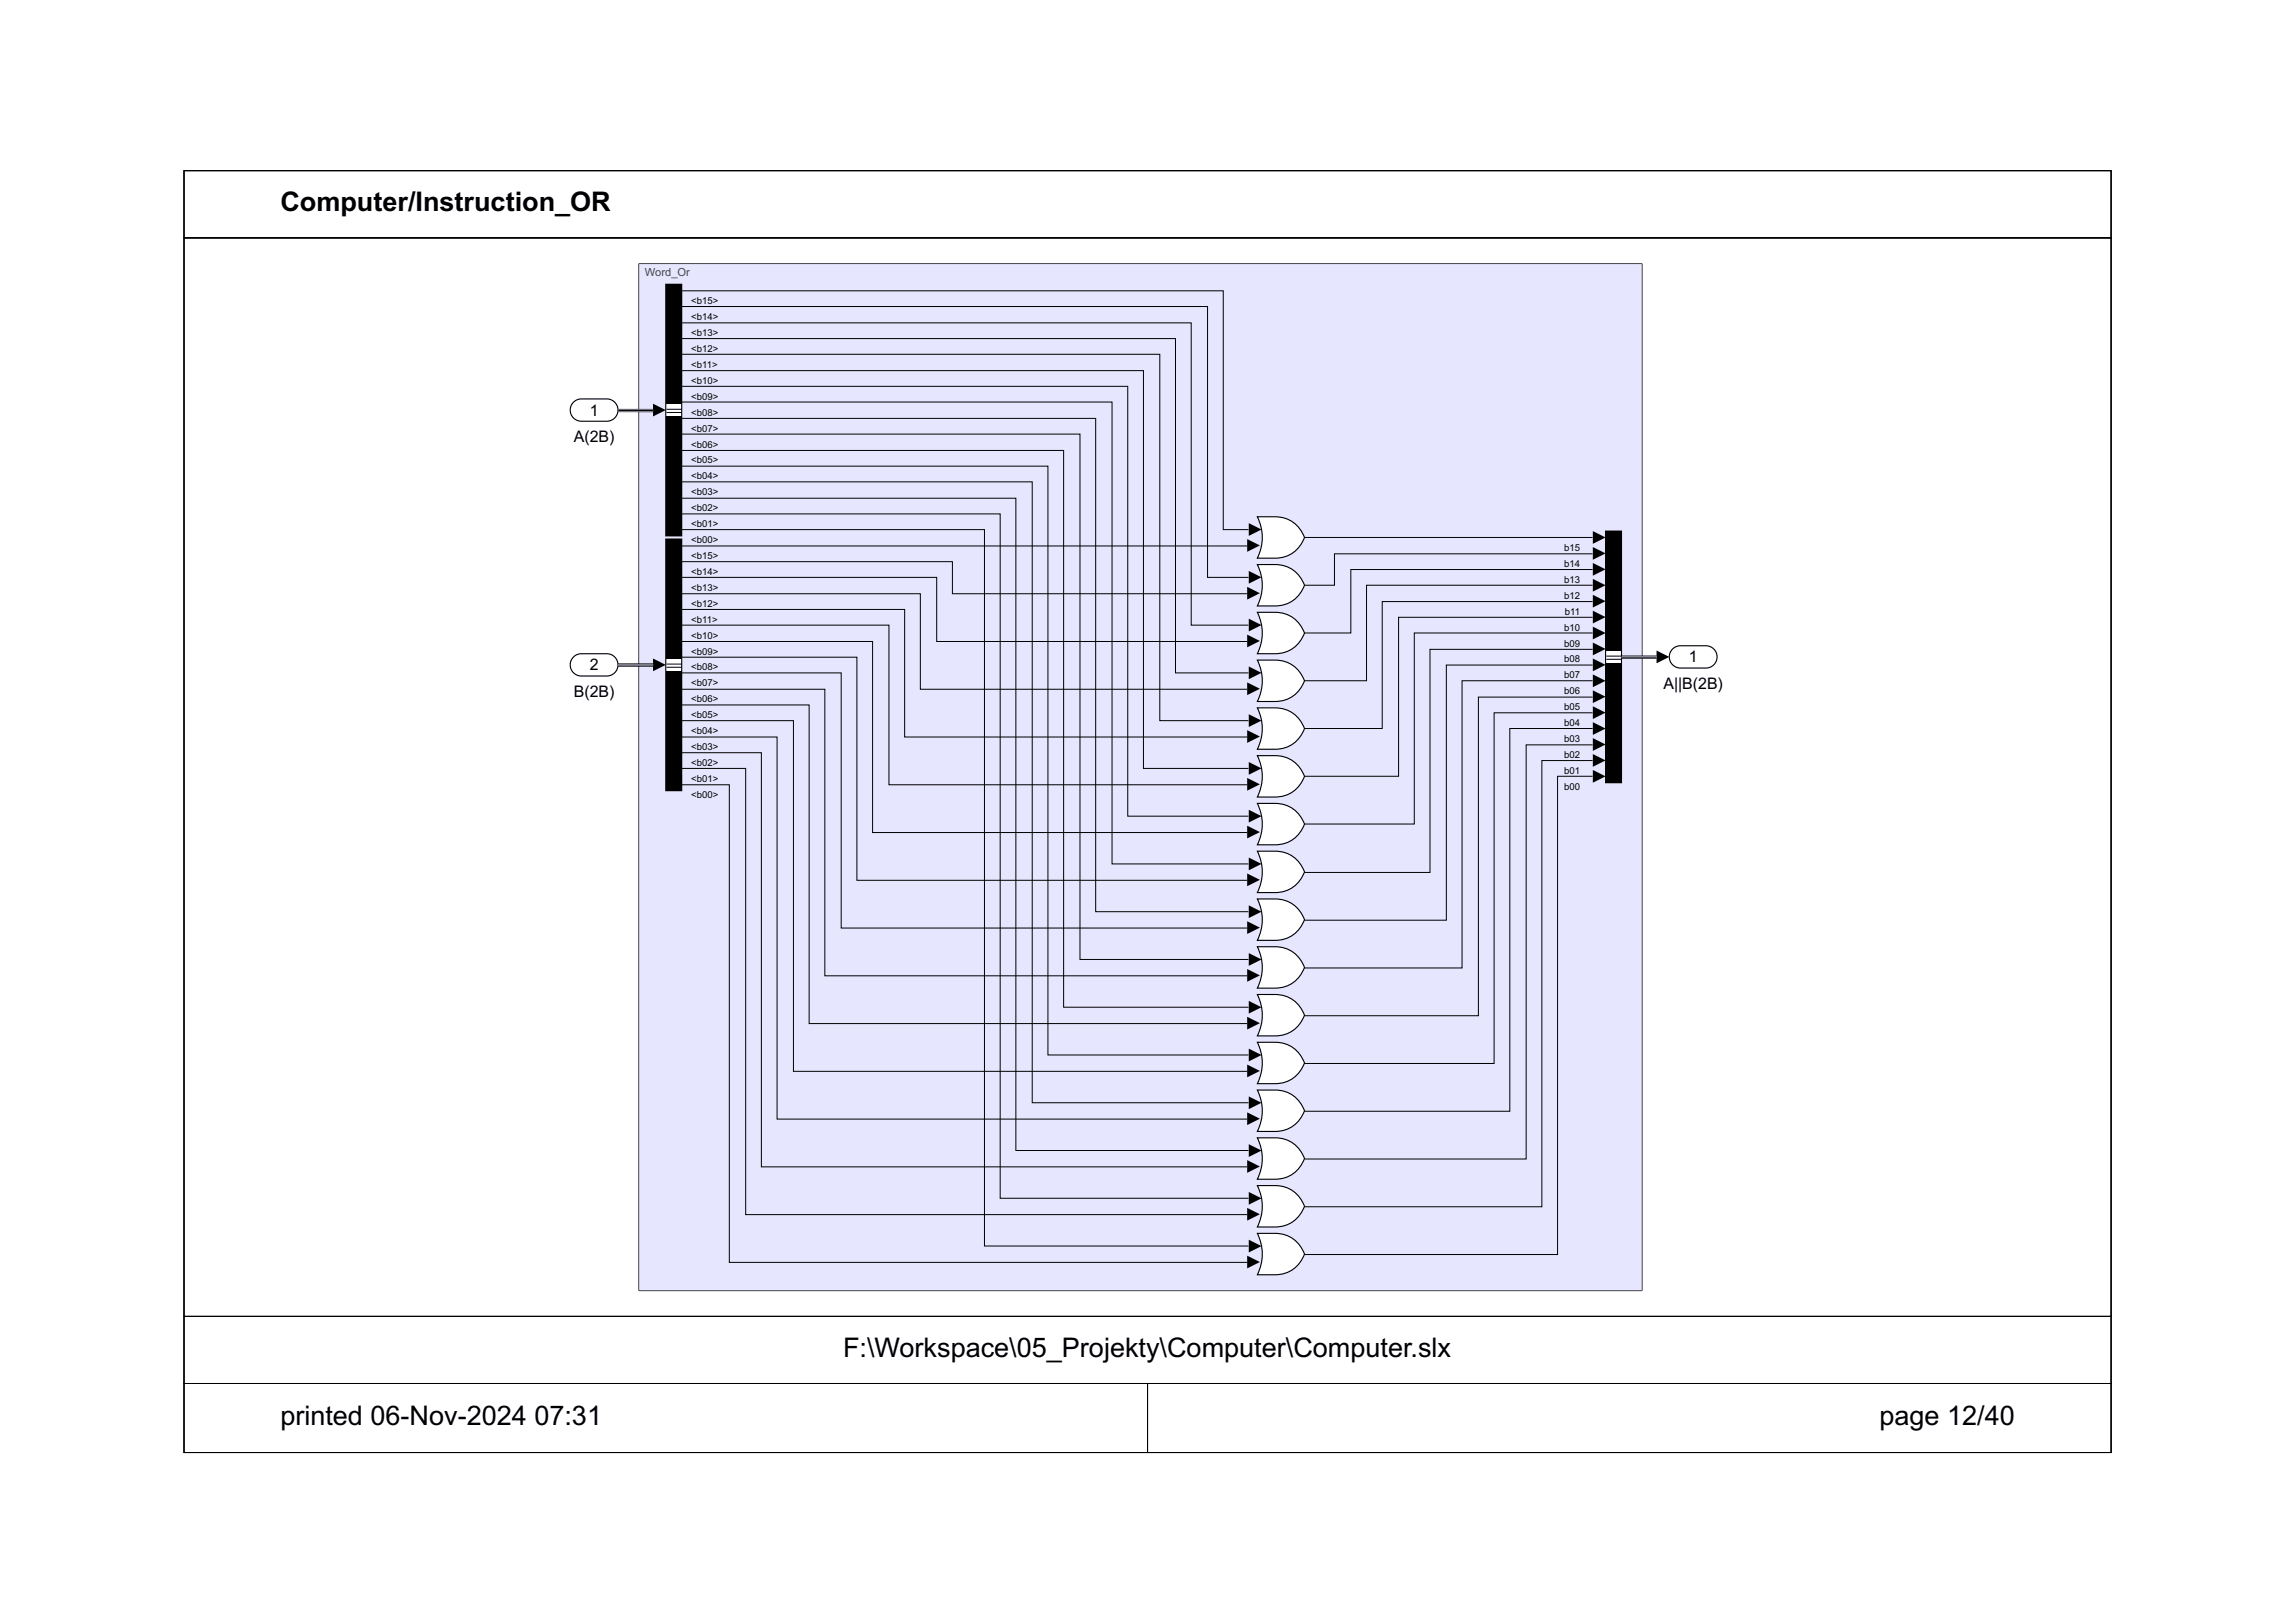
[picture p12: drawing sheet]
<svg xmlns="http://www.w3.org/2000/svg" width="297mm" height="210mm" viewBox="0 0 297 210" stroke-linecap="round" stroke-linejoin="round" font-family="sans-serif">
<defs><g id="words">
<g font-size="3.5">
<text x="36.3" y="27.3">Computer/Instruction_OR</text>
<text x="109.1" y="175.6">F:\Workspace\05_Projekty\Computer\Computer.slx</text>
<text x="36.3" y="184.4">printed 06-Nov-2024</text>
<text x="69.1" y="184.4">07:31</text>
<text x="243.2" y="184.4">page 12/40</text>
</g>
<g font-size="2.1">
<text x="76.3" y="53.8">1</text>
<text x="74.2" y="57.2">A(2B)</text>
<text x="76.3" y="86.8">2</text>
<text x="215.2" y="89.1">A||B(2B)</text>
<text x="218.5" y="85.7">1</text>
<text x="74.2" y="90.2">B(2B)</text>
</g>
<text font-size="1.4" fill="#45454c" x="83.4" y="35.7">Word_Or</text>
<g font-size="1.2">
<text x="89.4" y="41.4">&lt;b14&gt;</text>
<text x="89.4" y="39.4">&lt;b15&gt;</text>
<text x="89.4" y="47.6">&lt;b11&gt;</text>
<text x="89.4" y="45.5">&lt;b12&gt;</text>
<text x="89.4" y="43.5">&lt;b13&gt;</text>
<text x="89.4" y="53.8">&lt;b08&gt;</text>
<text x="89.4" y="51.7">&lt;b09&gt;</text>
<text x="89.4" y="49.7">&lt;b10&gt;</text>
<text x="89.4" y="57.9">&lt;b06&gt;</text>
<text x="89.4" y="55.9">&lt;b07&gt;</text>
<text x="89.4" y="60">&lt;b05&gt;</text>
<text x="89.4" y="62">&lt;b04&gt;</text>
<text x="89.4" y="64.1">&lt;b03&gt;</text>
<text x="89.4" y="66.2">&lt;b02&gt;</text>
<text x="89.4" y="68.2">&lt;b01&gt;</text>
<text x="89.4" y="70.3">&lt;b00&gt;</text>
<text x="202.4" y="71.3">b15</text>
<text x="89.4" y="76.5">&lt;b13&gt;</text>
<text x="89.4" y="74.4">&lt;b14&gt;</text>
<text x="89.4" y="72.3">&lt;b15&gt;</text>
<text x="202.4" y="77.5">b12</text>
<text x="202.4" y="75.4">b13</text>
<text x="202.4" y="73.4">b14</text>
<text x="89.4" y="82.6">&lt;b10&gt;</text>
<text x="89.4" y="80.6">&lt;b11&gt;</text>
<text x="89.4" y="78.5">&lt;b12&gt;</text>
<text x="202.4" y="83.7">b09</text>
<text x="202.4" y="81.6">b10</text>
<text x="202.5" y="79.5">b11</text>
<text x="89.4" y="86.8">&lt;b08&gt;</text>
<text x="89.4" y="84.7">&lt;b09&gt;</text>
<text x="89.4" y="88.8">&lt;b07&gt;</text>
<text x="202.4" y="85.7">b08</text>
<text x="202.4" y="87.8">b07</text>
<text x="202.4" y="89.9">b06</text>
<text x="89.4" y="90.9">&lt;b06&gt;</text>
<text x="89.4" y="92.9">&lt;b05&gt;</text>
<text x="89.4" y="95">&lt;b04&gt;</text>
<text x="202.4" y="91.9">b05</text>
<text x="202.4" y="94">b04</text>
<text x="89.4" y="97.1">&lt;b03&gt;</text>
<text x="89.4" y="99.1">&lt;b02&gt;</text>
<text x="89.4" y="101.2">&lt;b01&gt;</text>
<text x="202.4" y="100.2">b01</text>
<text x="202.4" y="98.1">b02</text>
<text x="202.4" y="96">b03</text>
<text x="89.4" y="103.2">&lt;b00&gt;</text>
<text x="202.4" y="102.2">b00</text>
</g>
</g></defs>
<path d="M82.7 34.1h129.7v132.9h-129.7z" fill-rule="evenodd" fill="#e6e6ff" stroke="#45454c" stroke-width=".13"/>
<path d="M162.7 66.9h2.2a3.9 3.9 0 0 1 3.9 2.7 4 4 0 0 1-3.9 2.6h-2.2a5.9 5.9 0 0 0 0-5.3z" fill="#fff"/>
<path d="M162.7 66.9h2.2a3.9 3.9 0 0 1 3.9 2.7 4 4 0 0 1-3.9 2.6h-2.2a5.9 5.9 0 0 0 0-5.3z" fill="none" stroke="#000" stroke-width=".14"/>
<path d="M162.7 73.1h2.2a3.9 3.9 0 0 1 3.9 2.6 4 4 0 0 1-3.9 2.7h-2.2a5.9 5.9 0 0 0 0-5.3z" fill="#fff"/>
<path d="M162.7 73.1h2.2a3.9 3.9 0 0 1 3.9 2.6 4 4 0 0 1-3.9 2.7h-2.2a5.9 5.9 0 0 0 0-5.3z" fill="none" stroke="#000" stroke-width=".14"/>
<path d="M162.7 79.2h2.2a3.9 3.9 0 0 1 3.9 2.7 4 4 0 0 1-3.9 2.7h-2.2a5.9 5.9 0 0 0 0-5.4z" fill="#fff"/>
<path d="M162.7 79.2h2.2a3.9 3.9 0 0 1 3.9 2.7 4 4 0 0 1-3.9 2.7h-2.2a5.9 5.9 0 0 0 0-5.4z" fill="none" stroke="#000" stroke-width=".14"/>
<path d="M162.7 85.4h2.2a3.9 3.9 0 0 1 3.9 2.7 4 4 0 0 1-3.9 2.7h-2.2a5.9 5.9 0 0 0 0-5.4z" fill="#fff"/>
<path d="M162.7 85.4h2.2a3.9 3.9 0 0 1 3.9 2.7 4 4 0 0 1-3.9 2.7h-2.2a5.9 5.9 0 0 0 0-5.4z" fill="none" stroke="#000" stroke-width=".14"/>
<path d="M162.7 91.6h2.2a3.9 3.9 0 0 1 3.9 2.7 4 4 0 0 1-3.9 2.7h-2.2a5.9 5.9 0 0 0 0-5.4z" fill="#fff"/>
<path d="M162.7 91.6h2.2a3.9 3.9 0 0 1 3.9 2.7 4 4 0 0 1-3.9 2.7h-2.2a5.9 5.9 0 0 0 0-5.4z" fill="none" stroke="#000" stroke-width=".14"/>
<path d="M162.7 97.8h2.2a3.9 3.9 0 0 1 3.9 2.7 4 4 0 0 1-3.9 2.6h-2.2a5.9 5.9 0 0 0 0-5.3z" fill="#fff"/>
<path d="M162.7 97.8h2.2a3.9 3.9 0 0 1 3.9 2.7 4 4 0 0 1-3.9 2.6h-2.2a5.9 5.9 0 0 0 0-5.3z" fill="none" stroke="#000" stroke-width=".14"/>
<path d="M162.7 104h2.2a3.9 3.9 0 0 1 3.9 2.6 4 4 0 0 1-3.9 2.7h-2.2a5.9 5.9 0 0 0 0-5.3z" fill="#fff"/>
<path d="M162.7 104h2.2a3.9 3.9 0 0 1 3.9 2.6 4 4 0 0 1-3.9 2.7h-2.2a5.9 5.9 0 0 0 0-5.3z" fill="none" stroke="#000" stroke-width=".14"/>
<path d="M162.7 110.2h2.2a3.9 3.9 0 0 1 3.9 2.6 4 4 0 0 1-3.9 2.7h-2.2a5.9 5.9 0 0 0 0-5.3z" fill="#fff"/>
<path d="M162.7 110.2h2.2a3.9 3.9 0 0 1 3.9 2.6 4 4 0 0 1-3.9 2.7h-2.2a5.9 5.9 0 0 0 0-5.3z" fill="none" stroke="#000" stroke-width=".14"/>
<path d="M162.7 116.3h2.2a3.9 3.9 0 0 1 3.9 2.7 4 4 0 0 1-3.9 2.7h-2.2a5.9 5.9 0 0 0 0-5.4z" fill="#fff"/>
<path d="M162.7 116.3h2.2a3.9 3.9 0 0 1 3.9 2.7 4 4 0 0 1-3.9 2.7h-2.2a5.9 5.9 0 0 0 0-5.4z" fill="none" stroke="#000" stroke-width=".14"/>
<path d="M162.7 122.5h2.2a3.9 3.9 0 0 1 3.9 2.7 4 4 0 0 1-3.9 2.7h-2.2a5.9 5.9 0 0 0 0-5.4z" fill="#fff"/>
<path d="M162.7 122.5h2.2a3.9 3.9 0 0 1 3.9 2.7 4 4 0 0 1-3.9 2.7h-2.2a5.9 5.9 0 0 0 0-5.4z" fill="none" stroke="#000" stroke-width=".14"/>
<path d="M162.7 128.7h2.2a3.9 3.9 0 0 1 3.9 2.7 4 4 0 0 1-3.9 2.7h-2.2a5.9 5.9 0 0 0 0-5.4z" fill="#fff"/>
<path d="M162.7 128.7h2.2a3.9 3.9 0 0 1 3.9 2.7 4 4 0 0 1-3.9 2.7h-2.2a5.9 5.9 0 0 0 0-5.4z" fill="none" stroke="#000" stroke-width=".14"/>
<path d="M162.7 134.9h2.2a3.9 3.9 0 0 1 3.9 2.7 4 4 0 0 1-3.9 2.6h-2.2a5.9 5.9 0 0 0 0-5.3z" fill="#fff"/>
<path d="M162.7 134.9h2.2a3.9 3.9 0 0 1 3.9 2.7 4 4 0 0 1-3.9 2.6h-2.2a5.9 5.9 0 0 0 0-5.3z" fill="none" stroke="#000" stroke-width=".14"/>
<path d="M162.7 141.1h2.2a3.9 3.9 0 0 1 3.9 2.6 4 4 0 0 1-3.9 2.7h-2.2a5.9 5.9 0 0 0 0-5.3z" fill="#fff"/>
<path d="M162.7 141.1h2.2a3.9 3.9 0 0 1 3.9 2.6 4 4 0 0 1-3.9 2.7h-2.2a5.9 5.9 0 0 0 0-5.3z" fill="none" stroke="#000" stroke-width=".14"/>
<path d="M162.7 147.2h2.2a3.9 3.9 0 0 1 3.9 2.7 4 4 0 0 1-3.9 2.7h-2.2a5.9 5.9 0 0 0 0-5.4z" fill="#fff"/>
<path d="M162.7 147.2h2.2a3.9 3.9 0 0 1 3.9 2.7 4 4 0 0 1-3.9 2.7h-2.2a5.9 5.9 0 0 0 0-5.4z" fill="none" stroke="#000" stroke-width=".14"/>
<path d="M162.7 153.4h2.2a3.9 3.9 0 0 1 3.9 2.7 4 4 0 0 1-3.9 2.7h-2.2a5.9 5.9 0 0 0 0-5.4z" fill="#fff"/>
<path d="M162.7 153.4h2.2a3.9 3.9 0 0 1 3.9 2.7 4 4 0 0 1-3.9 2.7h-2.2a5.9 5.9 0 0 0 0-5.4z" fill="none" stroke="#000" stroke-width=".14"/>
<path d="M162.7 159.6h2.2a3.9 3.9 0 0 1 3.9 2.7 4 4 0 0 1-3.9 2.7h-2.2a5.9 5.9 0 0 0 0-5.4z" fill="#fff"/>
<path d="M162.7 159.6h2.2a3.9 3.9 0 0 1 3.9 2.7 4 4 0 0 1-3.9 2.7h-2.2a5.9 5.9 0 0 0 0-5.4z" fill="none" stroke="#000" stroke-width=".14"/>
<path d="M216.2 84.2l.4-.4 .3-.2h.5h3.3a1.44 1.44 0 0 1 1.4 1.4 1.44 1.44 0 0 1-1.4 1.5h-3.3a1.44 1.44 0 0 1-1.3-.8 1.44 1.44 0 0 1 .1-1.5z" fill="#fff"/>
<path d="M216.2 84.2l.4-.4 .3-.2h.5h3.3a1.44 1.44 0 0 1 1.4 1.4 1.44 1.44 0 0 1-1.4 1.5h-3.3a1.44 1.44 0 0 1-1.3-.8 1.44 1.44 0 0 1 .1-1.5z" fill="none" stroke="#000" stroke-width=".14"/>
<path d="M207.7 68.7h2.1v32.6h-2.1z" fill="#fff"/>
<path d="M207.8 84.9h2M207.8 85.3h2" fill="none" stroke="#000" stroke-width=".13"/>
<g fill="#000">
<path d="M207.7 68.7h2.1v15.5h-2.1z" fill-rule="evenodd"/>
<path d="M207.7 85.8h2.1v15.5h-2.1z" fill-rule="evenodd"/>
</g>
<path d="M207.7 68.7h2.1v32.6h-2.1z" fill="none" stroke="#000" stroke-width=".14"/>
<path d="M74.4 84.9l.4-.2 .4-.1h3.3a1.44 1.44 0 0 1 1.5 1.4 1.44 1.44 0 0 1-1.5 1.5h-3.3a1.44 1.44 0 0 1-1.4-1 1.44 1.44 0 0 1 .6-1.6z" fill="#fff"/>
<path d="M74 85.2l.4-.3 .4-.2 .4-.1h3.3a1.44 1.44 0 0 1 1.5 1.4 1.44 1.44 0 0 1-1.5 1.5h-3.3a1.44 1.44 0 0 1-1.3-.8 1.44 1.44 0 0 1 .1-1.5z" fill="none" stroke="#000" stroke-width=".14"/>
<path d="M86.1 69.8h2.1v32.5h-2.1z" fill="#fff"/>
<path d="M86.2 85.9h2M86.2 86.3h2" fill="none" stroke="#000" stroke-width=".13"/>
<g fill="#000">
<path d="M86.1 69.8h2.1v15.4h-2.1z" fill-rule="evenodd"/>
<path d="M86.1 86.9h2.1v15.4h-2.1z" fill-rule="evenodd"/>
</g>
<path d="M86.1 69.8h2.1v32.5h-2.1z" fill="none" stroke="#000" stroke-width=".14"/>
<path d="M74 52.2l.4-.3 .4-.2 .4-.1h3.3a1.44 1.44 0 0 1 1.5 1.5 1.44 1.44 0 0 1-1.5 1.4h-3.3a1.44 1.44 0 0 1-1.3-.8 1.44 1.44 0 0 1 .1-1.5z" fill="#fff"/>
<path d="M74 52.2l.4-.3 .4-.2 .4-.1h3.3a1.44 1.44 0 0 1 1.5 1.5 1.44 1.44 0 0 1-1.5 1.4h-3.3a1.44 1.44 0 0 1-1.3-.8 1.44 1.44 0 0 1 .1-1.5z" fill="none" stroke="#000" stroke-width=".14"/>
<path d="M86.1 36.8h2.1v32.5h-2.1z" fill="#fff"/>
<g fill="none" stroke="#000" stroke-width=".13">
<path d="M23.8 30.8h249.3v139.6h-249.3zM23.8 22.1h249.3v8.7h-249.3zM23.8 22.1h249.3v165.9h-249.3zM88.2 39.7h68v35h5.3M88.2 37.6h70.1v30.9h3.2M80 53.1h4.5M86.2 53h2M86.2 53.4h2M88.2 52h55.7v59.8h17.6M88.2 50h57.7v55.6h15.6M88.2 48h59.7v51.4h13.6M88.2 45.8h61.8v47.5h11.5"/>
<path d="M88.2 43.8h63.9v43.3h9.4M88.2 41.8h65.9v39.1h7.4M88.2 56.2h51.5v68h21.8M88.2 54.1h53.6v63.9h19.7M88.2 58.3h49.4v72h23.9M88.2 78.9h28.8v16.5h44.3M88.2 76.8h30.9v12.4h42.2M88.2 74.7h33v8.3h40.1M88.2 72.7h35v4.1h38.1M88.2 60.3h47.4v76.2h25.9M88.2 62.4h45.3v80.3h28M88.2 64.5h43.2v84.4h30.1"/>
<path d="M88.2 66.5h41.2v88.6h32.1M88.2 68.5h39.2v92.7h34.1M88.2 70.7h73.1M168.8 69.6h37.2M206 79.9h-25.1v20.6h-12.1M206 75.7h-29.2v12.4h-8M206 77.9h-27.2v16.4h-10M206 73.7h-31.2v8.2h-6M206 71.7h-33.4v4h-3.8M80 86.1h4.5M88.2 85h22.7v28.9h50.4M88.2 83h24.7v24.7h48.4"/>
<path d="M88.2 80.9h26.8v20.7h46.3M88.2 87.1h20.6v33h52.5M88.2 89.2h18.5v37.1h54.6M88.2 91.2h16.5v41.3h56.6M88.2 93.3h14.4v45.3h58.7M88.2 95.4h12.3v49.4h60.8M88.2 97.4h10.3v53.6h62.8M88.2 99.4h8.3v57.8h64.8M206 84h-21v28.9h-16.2M206 81.9h-23v24.7h-14.2M206 86.1h-18.9v33h-18.3M206 88.1h-16.9v37.2h-20.3"/>
<path d="M206 90.2h-14.7v41.2h-22.5M206 98.4h-6.5v57.8h-30.7M206 96.4h-8.6v53.6h-28.6M206 92.2h-12.7v45.4h-24.5M206 94.3h-10.7v49.5h-26.5M209.8 85h4.5M88.2 101.6h6.2v61.8h66.9M206 100.5h-4.5v61.8h-32.7M23.8 170.4h249.3v8.6h-249.3zM23.8 179h124.7v9h-124.7zM23.8 179h249.3v9h-249.3zM148.5 179h124.6v9h-124.6z"/>
</g>
<g fill="#000">
<path d="M86.1 36.8h2.1v15.4h-2.1z" fill-rule="evenodd"/>
<path d="M86.1 53.9h2.1v15.4h-2.1z" fill-rule="evenodd"/>
</g>
<path d="M86.1 36.8h2.1v32.5h-2.1z" fill="none" stroke="#000" stroke-width=".14"/>
<g fill="#000">
<path d="M84.5 52.2l1.6 .9-1.6 .8zM161.4 75.9l1.6 .9-1.6 .8zM161.4 69.8l1.6 .8-1.6 .8zM161.6 73.9l1.6 .8-1.6 .8zM161.6 67.7l1.6 .8-1.6 .8zM206.1 79l1.6 .9-1.6 .8zM206.1 74.9l1.6 .8-1.6 .9zM206.1 77l1.6 .8-1.6 .8zM206.1 72.9l1.6 .8-1.6 .8zM206.1 70.8l1.6 .8-1.6 .8zM206.1 68.7l1.6 .9-1.6 .8zM84.5 85.2l1.6 .8-1.6 .9z"/>
<path d="M161.4 94.5l1.6 .8-1.6 .8zM161.4 88.3l1.6 .8-1.6 .9zM161.4 82.1l1.6 .8-1.6 .9zM161.6 98.6l1.6 .8-1.6 .9zM161.6 92.4l1.6 .9-1.6 .8zM161.6 86.2l1.6 .9-1.6 .8zM161.6 80.1l1.6 .8-1.6 .8zM206.1 83.2l1.6 .8-1.6 .8zM206.1 81.1l1.6 .8-1.6 .8zM206.1 85.2l1.6 .8-1.6 .9zM206.1 87.3l1.6 .8-1.6 .8zM206.1 89.3l1.6 .9-1.6 .8z"/>
<path d="M206.1 97.6l1.6 .8-1.6 .8zM206.1 95.5l1.6 .8-1.6 .9zM206.1 91.4l1.6 .8-1.6 .8zM206.1 93.5l1.6 .8-1.6 .8zM214.3 84.2l1.7 .8-1.7 .8zM161.4 113l1.6 .9-1.6 .8zM161.4 106.9l1.6 .8-1.6 .8zM161.4 100.7l1.6 .8-1.6 .8zM161.6 111l1.6 .8-1.6 .8zM161.6 104.8l1.6 .8-1.6 .8zM161.6 117.2l1.6 .8-1.6 .8zM206.1 99.6l1.6 .9-1.6 .8z"/>
<path d="M161.4 119.2l1.6 .8-1.6 .9zM161.4 125.4l1.6 .8-1.6 .8zM161.4 131.6l1.6 .8-1.6 .8zM161.4 137.8l1.6 .8-1.6 .8zM161.6 123.3l1.6 .9-1.6 .8zM161.6 129.5l1.6 .8-1.6 .9zM161.6 135.7l1.6 .8-1.6 .9zM161.4 143.9l1.6 .9-1.6 .8zM161.4 150.1l1.6 .9-1.6 .8zM161.4 156.3l1.6 .8-1.6 .9zM161.6 141.9l1.6 .8-1.6 .8zM161.6 148.1l1.6 .8-1.6 .8z"/>
<path d="M161.6 154.3l1.6 .8-1.6 .8zM161.4 162.5l1.6 .8-1.6 .8zM161.6 160.4l1.6 .9-1.6 .8z"/>
</g>
<path d="M80 53.1h4.5M80 86.1h4.5M209.8 85h4.5" fill="none" stroke="#000" stroke-width=".42"/>
<path d="M80 53.1h4.5M80 86.1h4.5M209.8 85h4.5" fill="none" stroke="#fff" stroke-width=".25"/>
<use href="#words"/>
</svg>
